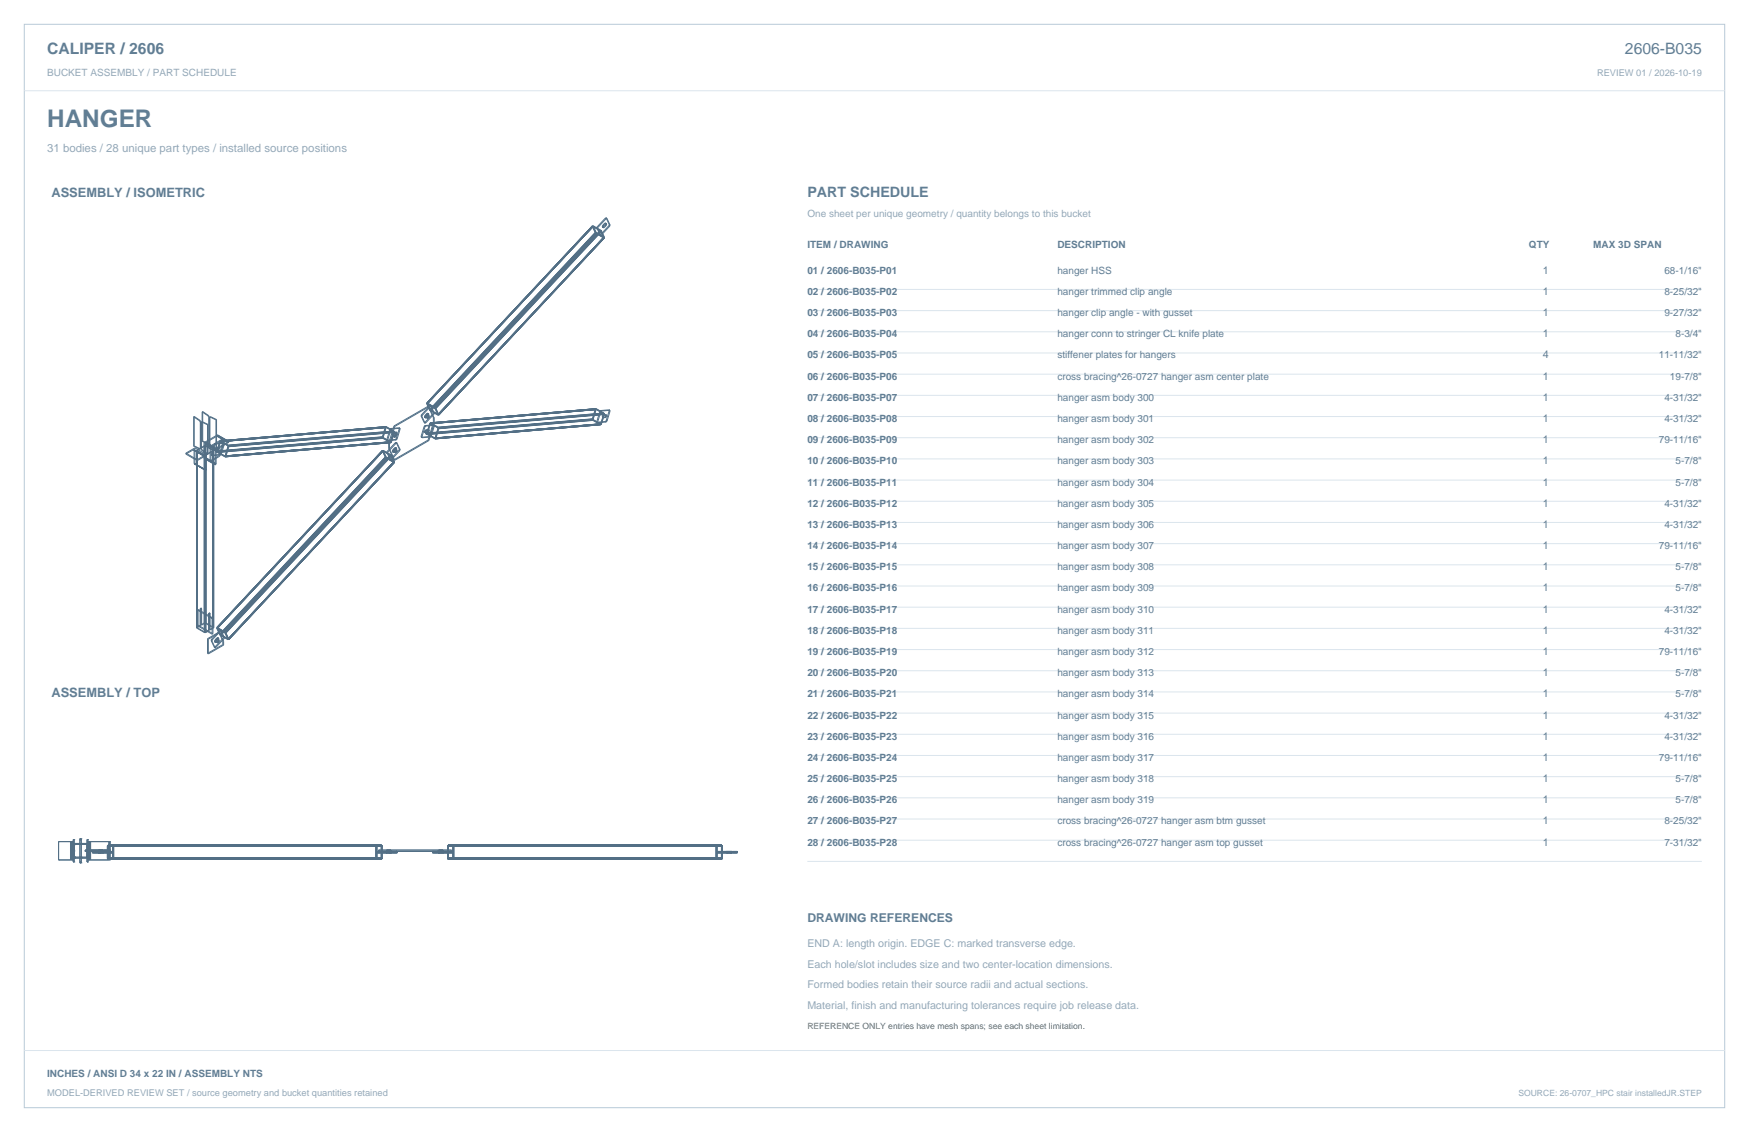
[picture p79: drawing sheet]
<svg xmlns="http://www.w3.org/2000/svg" width="864mm" height="559mm" viewBox="0 0 864 559" stroke-linecap="round" stroke-linejoin="round" font-family="sans-serif">
<defs><g id="words">
<text font-size="12" fill="#617e94" x="23" y="63">HANGER</text>
<g font-size="7.8" fill="#617e94">
<text x="23" y="27">CALIPER / 2606</text>
<text x="802" y="27">2606-B035</text>
</g>
<text font-size="7.1" fill="#617e94" x="399" y="97">PART SCHEDULE</text>
<g font-size="6.3" fill="#617e94">
<text x="25" y="97">ASSEMBLY / ISOMETRIC</text>
<text x="25" y="344">ASSEMBLY / TOP</text>
</g>
<text font-size="6" fill="#617e94" x="399" y="455">DRAWING REFERENCES</text>
<text font-size="5.6" fill="#93a8b9" x="23" y="75">31 bodies / 28 unique part types / installed source positions</text>
<g font-size="5.3" fill="#617e94">
<text x="762" y="135">1</text>
<text x="762" y="146">1</text>
<text x="762" y="156">1</text>
<text x="762" y="166">1</text>
<text x="762" y="177">4</text>
<text x="762" y="187">1</text>
<text x="762" y="198">1</text>
<text x="762" y="208">1</text>
<text x="762" y="219">1</text>
<text x="762" y="229">1</text>
<text x="762" y="240">1</text>
<text x="762" y="250">1</text>
<text x="762" y="261">1</text>
<text x="762" y="271">1</text>
<text x="762" y="282">1</text>
<text x="762" y="292">1</text>
<text x="762" y="302">1</text>
<text x="762" y="313">1</text>
<text x="762" y="323">1</text>
<text x="762" y="334">1</text>
<text x="762" y="344">1</text>
<text x="762" y="355">1</text>
<text x="762" y="365">1</text>
<text x="762" y="376">1</text>
<text x="762" y="386">1</text>
<text x="762" y="397">1</text>
<text x="762" y="407">1</text>
<text x="762" y="417">1</text>
</g>
<g font-size="5.3" fill="#93a8b9">
<text x="399" y="467">END A: length origin. EDGE C: marked transverse edge.</text>
<text x="399" y="478">Each hole/slot includes size and two center-location dimensions.</text>
<text x="399" y="488">Formed bodies retain their source radii and actual sections.</text>
<text x="399" y="498">Material, finish and manufacturing tolerances require job release data.</text>
</g>
<g font-size="4.9" fill="#93a8b9">
<text x="23" y="38">BUCKET ASSEMBLY / PART SCHEDULE</text>
<text x="399" y="107">One sheet per unique geometry / quantity belongs to this bucket</text>
</g>
<g font-size="4.9" fill="#617e94">
<text x="399" y="122">ITEM / DRAWING</text>
<text x="522" y="122">DESCRIPTION</text>
<text x="755" y="122">QTY</text>
<text x="787" y="122">MAX 3D SPAN</text>
<text x="399" y="135">01 / 2606-B035-P01</text>
<text x="522" y="135">hanger HSS</text>
<text x="822" y="135">68-1/16&quot;</text>
<text x="399" y="146">02 / 2606-B035-P02</text>
<text x="522" y="146">hanger trimmed clip angle</text>
<text x="822" y="146">8-25/32&quot;</text>
<text x="399" y="156">03 / 2606-B035-P03</text>
<text x="522" y="156">hanger clip angle - with gusset</text>
<text x="822" y="156">9-27/32&quot;</text>
<text x="399" y="166">04 / 2606-B035-P04</text>
<text x="522" y="166">hanger conn to stringer CL knife plate</text>
<text x="827" y="166">8-3/4&quot;</text>
<text x="399" y="177">05 / 2606-B035-P05</text>
<text x="522" y="177">stiffener plates for hangers</text>
<text x="819" y="177">11-11/32&quot;</text>
<text x="399" y="187">06 / 2606-B035-P06</text>
<text x="522" y="187">cross bracing^26-0727 hanger asm center plate</text>
<text x="825" y="187">19-7/8&quot;</text>
<text x="399" y="198">07 / 2606-B035-P07</text>
<text x="522" y="198">hanger asm body 300</text>
<text x="822" y="198">4-31/32&quot;</text>
<text x="399" y="208">08 / 2606-B035-P08</text>
<text x="522" y="208">hanger asm body 301</text>
<text x="822" y="208">4-31/32&quot;</text>
<text x="399" y="219">09 / 2606-B035-P09</text>
<text x="522" y="219">hanger asm body 302</text>
<text x="819" y="219">79-11/16&quot;</text>
<text x="399" y="229">10 / 2606-B035-P10</text>
<text x="522" y="229">hanger asm body 303</text>
<text x="827" y="229">5-7/8&quot;</text>
<text x="399" y="240">11 / 2606-B035-P11</text>
<text x="522" y="240">hanger asm body 304</text>
<text x="827" y="240">5-7/8&quot;</text>
<text x="399" y="250">12 / 2606-B035-P12</text>
<text x="522" y="250">hanger asm body 305</text>
<text x="822" y="250">4-31/32&quot;</text>
<text x="399" y="261">13 / 2606-B035-P13</text>
<text x="522" y="261">hanger asm body 306</text>
<text x="822" y="261">4-31/32&quot;</text>
<text x="399" y="271">14 / 2606-B035-P14</text>
<text x="522" y="271">hanger asm body 307</text>
<text x="819" y="271">79-11/16&quot;</text>
<text x="399" y="282">15 / 2606-B035-P15</text>
<text x="522" y="282">hanger asm body 308</text>
<text x="827" y="282">5-7/8&quot;</text>
<text x="399" y="292">16 / 2606-B035-P16</text>
<text x="522" y="292">hanger asm body 309</text>
<text x="827" y="292">5-7/8&quot;</text>
<text x="399" y="302">17 / 2606-B035-P17</text>
<text x="522" y="302">hanger asm body 310</text>
<text x="822" y="302">4-31/32&quot;</text>
<text x="399" y="313">18 / 2606-B035-P18</text>
<text x="522" y="313">hanger asm body 311</text>
<text x="822" y="313">4-31/32&quot;</text>
<text x="399" y="323">19 / 2606-B035-P19</text>
<text x="522" y="323">hanger asm body 312</text>
<text x="819" y="323">79-11/16&quot;</text>
<text x="399" y="334">20 / 2606-B035-P20</text>
<text x="522" y="334">hanger asm body 313</text>
<text x="827" y="334">5-7/8&quot;</text>
<text x="399" y="344">21 / 2606-B035-P21</text>
<text x="522" y="344">hanger asm body 314</text>
<text x="827" y="344">5-7/8&quot;</text>
<text x="399" y="355">22 / 2606-B035-P22</text>
<text x="522" y="355">hanger asm body 315</text>
<text x="822" y="355">4-31/32&quot;</text>
<text x="399" y="365">23 / 2606-B035-P23</text>
<text x="522" y="365">hanger asm body 316</text>
<text x="822" y="365">4-31/32&quot;</text>
<text x="399" y="376">24 / 2606-B035-P24</text>
<text x="522" y="376">hanger asm body 317</text>
<text x="819" y="376">79-11/16&quot;</text>
<text x="399" y="386">25 / 2606-B035-P25</text>
<text x="522" y="386">hanger asm body 318</text>
<text x="827" y="386">5-7/8&quot;</text>
<text x="399" y="397">26 / 2606-B035-P26</text>
<text x="522" y="397">hanger asm body 319</text>
<text x="827" y="397">5-7/8&quot;</text>
<text x="399" y="407">27 / 2606-B035-P27</text>
<text x="522" y="407">cross bracing^26-0727 hanger asm btm gusset</text>
<text x="822" y="407">8-25/32&quot;</text>
<text x="399" y="417">28 / 2606-B035-P28</text>
<text x="522" y="417">cross bracing^26-0727 hanger asm top gusset</text>
<text x="822" y="417">7-31/32&quot;</text>
<text x="23" y="532">INCHES / ANSI D 34 x 22 IN / ASSEMBLY NTS</text>
</g>
<g font-size="4.6" fill="#93a8b9">
<text x="789" y="38">REVIEW 01 / 2026-10-19</text>
<text x="23" y="541">MODEL-DERIVED REVIEW SET / source geometry and bucket quantities retained</text>
</g>
<text font-size="4.2" fill="#ad6b22" x="399" y="508">REFERENCE ONLY entries have mesh spans; see each sheet limitation.</text>
<text font-size="4.2" fill="#93a8b9" x="750" y="541">SOURCE: 26-0707_HPC stair installedJR.STEP</text>
</g></defs>
<path d="M12 12h840v535h-840z" fill="none" stroke="#b8cad8" stroke-width=".49"/>
<g fill="none" stroke="#dbe5ed" stroke-width=".49">
<path d="M12 45h840M399 143h441M399 153h441M399 164h441M399 174h441M399 185h441M399 195h441M399 206h441M399 216h441M399 227h441M399 237h441M399 247h441"/>
<path d="M399 258h441M399 268h441M399 279h441M399 289h441M399 300h441M399 310h441M399 321h441M399 331h441M399 342h441M399 352h441M399 362h441M399 373h441"/>
<path d="M399 383h441M399 394h441M399 404h441M399 415h441M399 425h441M12 519h840"/>
</g>
<g fill="none" stroke="#536f85" stroke-width=".49">
<path d="M292 112l2 3M292 112h1M292 112h.1M293 112h.1M293 112l-82 87M293 112l3 2M293 112l1 3M293 112l4 2M294 115l-82 87M294 115h.1M294 115l4 2M294 115l-81 88"/>
<path d="M294 115h1M295 115h.1M295 112v1M295 112l1 4M295 115l-83 88M295 115l3 2M295 113l2 3M296 116h1M296 114l-81 87M296 114h.1M296 114h1M297 114h.1"/>
<path d="M297 114l1 3M297 114l-83 87M297 114l-82 88M297 112h.1M297 112h1M297 111l1 1M297 111v1M298 112h.1M298 111v1M298 111h-1M298 111h.1M298 117h.1"/>
<path d="M298 117v1M298 118h.1M298 117l-81 88M298 118l-81 87M298 117l-82 88M298 110v1M298 110l1 1M299 110l1 1M299 110h-1M299 110h.1M299 108l-4 4M299 108h.1"/>
<path d="M299 111l-1 1M299 111h.1M299 111h-1M299 111h1M299 110v1M299 108h1M299 108l-4 5M299 108l2 3M300 111h-1M300 111h.1M300 108h.1M300 108h-1"/>
<path d="M300 108l1 3M301 112l-5 4M301 112h.1M301 111v1M301 111h.1M301 112l-4 4M211 199l1 3M211 199h.1M211 199l3 7M211 199l3 2M211 199l4 2M96 206v14"/>
<path d="M96 206l3 2M96 206h.1M99 208h.1M99 208v14M99 209l1-1 3 2M99 208v13M100 208l2 2M100 218l3 1M100 203v15M100 203l3 2M100 203h.1M100 218h.1"/>
<path d="M101 219v93M101 219l6 3M101 220v92M101 220h.1M101 219h.1M101 220h1M102 210v14l-2-2M103 205v1M103 210h-1M103 210v14l-3-2M103 205h.1M103 206v13l-3-1"/>
<path d="M103 219l1 1M103 206v13M103 206h.1M104 219h-1M104 219v1M104 220l3 2M104 220h.1M104 206l3 1M104 206h-1l1 13M106 219v1M106 219l-2 5M106 219h.1"/>
<path d="M106 220l-1 5M106 220h.1M106 219h1M106 219h4l-2 6M107 219h-1M107 207v15M107 219h4l-2 6M107 219h.1M107 207h.1M107 215l-6 4M107 215l6 3M107 215h.1"/>
<path d="M109 218l-2 5M109 218h.1M109 218l4 2M110 219v-2l-6 4v7l4-3M113 220h.1M113 218l-6 4M113 218h.1M113 218l-7 4v7M189 216h.1M189 216l-82 7M189 216l4 3M189 216l4 2"/>
<path d="M190 211l-1 5M190 211h.1M191 211l-2 5M191 211h-1M191 211h.1M191 211l-82 7M191 211l3 2M191 211l4 2M191 217v1M192 219h.1M192 219v2M192 219v3"/>
<path d="M193 212h.1M193 212l-2 5M193 219h.1M193 218h.1M193 212l-2 6M193 218v1M193 218l-82 7M193 218l-81 7M194 215h.1M194 215l1 1M194 214v1M194 214h.1"/>
<path d="M194 214h1M194 213h.1M194 215v1M194 215h1M194 213l-1 5M194 213h1M194 216h1M195 216h.1M195 213h.1M195 213l-82 7M195 210v1M195 210l16-9h1l-17 10"/>
<path d="M195 210l-3 9M195 214h-1M195 213l-2 5M195 213v1M195 215h1M195 215h-1M195 214l-1 1M195 215v1M195 214h.1M195 214h1M195 215h.1M195 211l-3 8"/>
<path d="M195 213l1 1M195 219l-4 4M195 219h1M195 217h-4M195 217h1M195 214v1M195 214l-82 7M195 219h.1M195 217h.1M195 214l1 1M195 218v1M195 218l1 1"/>
<path d="M195 218h.1M195 213h1M195 218h1M196 214h-1M196 219l-5 4M196 217l-5 1M196 215h-1M196 218h.1M196 218v1M196 215l-1 1M196 213h.1M196 219h.1"/>
<path d="M196 217h.1M196 214l-1 1M196 214h.1M196 218l1 4M196 216l-1 1M196 216v1M196 213v1M196 215h.1M196 216h.1M196 214v1M196 219l2 3M197 211l1 1"/>
<path d="M197 211l-4 1M197 211h.1M197 212l-1 4M197 211v1M197 212h1M197 212h.1M198 212h.1M198 212l-2 5M208 205h.1M208 216h.1M208 205v1M208 215v1"/>
<path d="M208 215h.1M208 205l1 3M208 216h1M208 205h1M208 206h.1M208 206l2 3M209 216h.1M209 205h-1M209 205h.1M209 208l1 1M209 208v1M209 211l-1 4"/>
<path d="M209 209h.1M209 211h1M209 211h.1M209 209h1M209 210v1M209 210l1 1M210 210h.1M210 210h-1M210 206h.1M210 213h.1M210 206h1M210 213l1 1"/>
<path d="M210 205v1M210 209h.1M210 205h.1M210 205l1 1M210 211l-2 5M210 211h.1M210 212v1M210 208v1M210 213v1M210 212h.1M210 210v1M210 212l1 1"/>
<path d="M210 214h.1M210 214l4 2M210 205h1M210 214l5 3M211 206h-1M211 213h-1M211 204l1 1M211 204l-1 1M211 206h.1M211 213l-1 1M211 205v1M211 214h.1"/>
<path d="M211 213l1 1M211 212v1M211 204h.1M211 205h.1M211 212h.1M211 213h.1M211 214v1M211 212l1 1M211 214l4 2M211 204h1M211 213v1M211 205l1 1"/>
<path d="M211 205l-1 1M211 212h1M211 206h1M211 213h1M211 212h-1M211 204v1M211 217h1M211 217l-16 10M211 205h1M212 205h.1M212 212h-1M212 212h.1"/>
<path d="M212 205l-1 1M212 214h-1M212 204h.1M212 204h-1M212 214h.1M212 206h-1M212 213h-1M212 212v1M212 213h.1M212 206h.1M212 204v1M212 217l-17 10"/>
<path d="M212 213v1M212 205v1M212 202v1M212 202h.1M212 209l-1 5M212 203h.1M212 209h.1M212 200l-4 5M212 215l-4 1M212 200h1M212 200l2 4M212 209h1"/>
<path d="M212 202h1M212 203l4 2M212 209l4 2M213 209h-1M213 202h.1M213 209h.1M213 202h-1M213 202v1M213 202l3 3M213 209l3 2M213 203l4 2M213 200l-4 5"/>
<path d="M213 200l2 4M214 206h.1M214 209h.1M214 209l-3 8M214 206v3M214 204h1M214 204l-4 4M214 209l-2 8M214 201l1 1M214 216h1M215 216h.1M215 204l-5 5"/>
<path d="M215 210h-5M215 210l-2 6h-4M215 202h.1M215 201h.1M215 217h.1M215 202l1 3M215 216h-1M215 201l1 4M215 201v1M215 216v1M215 202l2 3M216 211h.1"/>
<path d="M216 205h.1M216 212l-1 4M216 211v1M216 211l-1 5M216 211h1M217 211h.1M217 205h.1M217 212l-2 4M217 211v1M292 207h.1M292 207l-82 7M292 207h1"/>
<path d="M293 207l-82 7M293 207h.1M293 207v1M293 208l-82 6M293 208l3 2M293 207l4 2M293 207l-83 7M294 202l-82 7M294 202l-2 5M294 202h.1M294 202l-1 5M294 202l4 2"/>
<path d="M295 202h.1M295 202h-1M296 203l-1 5h4M296 203h1M296 210h.1M296 210h1M297 209h.1M297 210h.1M297 203l-2 6 4-1M297 210l-82 7M297 209v1M297 209l-82 7"/>
<path d="M297 206h1M297 206h.1M297 205l1 1M297 205v1M298 205h.1M298 205h-1M298 206h.1M298 205v1M298 204h.1M298 204l-1 5M298 204l-82 7M298 204l-81 7"/>
<path d="M298 205l-1 4M298 204v1M298 204l-82 8M298 206h1M299 206h.1M299 206h-1M299 208h.1M299 205l-82 7M299 205h1M299 205h.1M299 205v1M299 208h1"/>
<path d="M299 205h-1M299 207l1 1M299 207v1M300 205h.1M300 205l-1 1M300 208h-1M300 208h.1M301 202l-5 1M301 202v1M301 202h.1M301 203l-2 4M301 203h.1"/>
<path d="M301 203h-4M301 203l-1 5M92 224l5 3 4-2M92 224h.1M95 222l-3 2M95 222l6 3M96 222l5 3M96 222h-1M96 222h.1M96 220l3 2M96 222v7M96 229h.1"/>
<path d="M96 229l6 3M96 220h.1M96 221v8M96 221l6 3v8M96 221l-4 3M97 222v88M97 222v1M97 223h.1M97 222h.1M97 223l4 2M97 222h1M98 222v88"/>
<path d="M98 222l3 3M99 222h.1M99 221v1M99 222h1M99 221l1 1M100 222h.1M101 226l5 3M101 226h.1M101 226l6 3M101 225h.1M101 220l-4 2M101 220l-3 2"/>
<path d="M101 232h.1M101 220l4 2M102 232h.1M102 220v92M102 225h-1M102 220h.1M102 225h.1M102 220l3 2M104 220l6-3v2l-2 6-4 3zM104 224l1 1M104 224v1M104 224h.1"/>
<path d="M104 225h.1M104 225h1M105 225h.1M105 222v88M105 222l-8 5-5-3M105 222h.1M105 223l-3 2M105 223h.1M105 222v1M106 222l5 3M106 222h.1M106 221l1 1"/>
<path d="M106 221v1M106 222l1 1M106 229h.1M106 221h.1M107 223h.1M107 223l4 2M107 222h-1M107 229h-1M107 221v1M107 221h-1M107 229h.1M107 222h.1"/>
<path d="M107 222v7M107 222v1M107 221v2M107 221h.1M107 222l1 1M107 221l1 1M107 221h1M107 222h1M107 223h1M108 221h-1M108 222h-1M108 223h-1"/>
<path d="M108 221l-1 1M108 222h.1M108 221h.1M108 221v1M108 223h.1M108 222l-1 1M108 225h.1M108 222v1M109 225h-4M111 225h.1M111 225v1M111 226h.1"/>
<path d="M112 225h-1M112 225h.1M112 220h1M112 220h.1M113 220l-2 5M113 221l-1 4M113 220v1M189 222v1M189 223h.1M189 223l1 3M189 222h.1M189 222l-82 88"/>
<path d="M189 223l4 2M189 222l4 3M189 223l-82 87M189 222l2 3M190 226l-81 87M190 226h1M190 226h.1M191 226h.1M191 225l-82 88M191 225v1M191 226l3 2M191 226l-82 87"/>
<path d="M191 223h.1M191 226l-82 88M191 226l4 2M192 221v1M192 221l3 7M192 222l3 5M193 225h.1M193 225l-82 87M193 225l2 3M193 225l-81 87M193 225l-82 88M194 223h.1"/>
<path d="M194 223h1M194 222v1M194 222h.1M194 222l1 1M194 228h.1M194 228h1M194 222h1M195 222h.1M195 222h-1M195 223h-1M195 228h.1M195 228l-82 88"/>
<path d="M195 223h.1M195 221l1 1M195 228l-82 87M195 228l-83 88M195 222v1M195 221l-1 1M195 221h.1M195 223h1M195 221h1M195 222l1 1M195 222l-1 1M195 222h1"/>
<path d="M195 221v1M196 223h-1M196 223h.1M196 221h-1M196 222h.1M196 222l-1 1M196 222v1M196 221h.1M196 221v1M197 222v1M197 222l-4 5-2-4M197 222h.1"/>
<path d="M197 222h1M197 223l-4 4-2-4M198 222h-1M198 222h.1M97 310h.1M97 310l4 2M97 310h1M97 301h.1M98 310l3 2M98 301h.1M98 301l6 4M98 301h-1"/>
<path d="M98 309h-1l8 4M98 309l7 4M98 301v8M98 301l7 4M99 309l-2 1M99 301v8M99 309h.1M99 301h.1M99 300v1M99 300h.1M99 300l1 1M99 308l1 1"/>
<path d="M99 300v8M100 300h.1M100 300v1M100 301v8M101 312h.1M101 307l-2 1M101 307h.1M101 308l-1 1M101 308h.1M101 308l4 2M101 307l4 3M102 312h-1"/>
<path d="M102 312h.1M102 315v8M102 315l6-3-5 4M102 315l1 1M103 316v7M103 311l-2 1M103 311h.1M103 303v8M103 303h.1M103 303h1M103 311l-1 1M103 311h1"/>
<path d="M104 303h-1M104 303h.1M104 303v8M104 316l1 1M104 316h.1M104 316h1M104 316l2 3M104 305h.1M104 305h1M105 315v1M105 315l-1 1M105 305h.1"/>
<path d="M105 305v1M105 316h.1M105 316v1M105 306h.1M105 317l1 3M105 306v7M105 305h-1M105 310l-2 1M105 310h.1M105 313h.1M105 310l-1 1M106 319v1"/>
<path d="M106 319h.1M106 317h1M106 317h.1M106 316l2 1M106 316v1M106 316h.1M106 316h1M106 319l1 1M106 320h.1M106 319h1M107 316l-1 1M107 316h.1"/>
<path d="M107 320h-1M107 316v1M107 317h.1M107 317h-1M107 319v1M107 315v1M107 315h.1M107 315l-1 1M107 315l1 1M107 310h.1M107 310l3 6M107 310l3 7"/>
<path d="M107 310l4 2M107 315h1M107 317h1M107 316h1M108 317h.1M108 317h-1M108 315h-1M108 315l-1 1M108 315h.1M108 316l-1 1M108 316h.1M108 316v1"/>
<path d="M108 315v1M109 313h.1M109 313v1M109 314h.1M109 311l1 4-4 4M109 311h.1M109 311l-4 4M109 314l3 2M109 313l4 3M109 311l-4 5M109 311l2 4-4 4M110 316v1"/>
<path d="M110 318h.1M110 318l-8 5M110 316v2M110 318l-7 5M110 317v1M111 312h.1M111 312v1M111 313h.1M111 313l2 3M111 312h1M111 312l2 3M111 312l2 4"/>
<path d="M112 312h.1M112 316h.1M112 316h1M113 316h.1M113 315h.1M102 323h1M29 415h.1M29 415h7M29 415v10M35 415v10M35 415h.1M36 415v10"/>
<path d="M36 417h.1M36 415h.1M36 414h.1M36 420h.1M36 414v12M36 414h1M36 419h1M36 420h1M37 416h.1M37 416l-1 1M37 417h.1M37 414h.1"/>
<path d="M37 420h.1M37 414v12M37 416h6M37 417h6M39 417h.1M39 416h.1M39 414h.1M39 414v12M39 414h1M39 415h1M40 416v1M40 414h.1"/>
<path d="M40 414v12M40 417h.1M40 416h.1M42 420h.1M42 420h12M43 417h.1M43 416h.1M43 414h.1M43 420h.1M43 414v12M43 419h.1M43 416v1"/>
<path d="M43 415h.1M43 415h11M44 415v10M44 415h.1M44 420h.1M45 415v10M49 420v1M50 420h.1M50 420v1M51 420v1M53 418h136M53 418v6"/>
<path d="M53 418h.1M53 417h136M53 417v1M53 417h.1M53 417h135M54 417h-1M54 417h134M54 417v1M54 417h.1M54 418h.1M54 415v10M54 415h.1"/>
<path d="M54 420h.1M55 417h.1M55 417h1M56 417h.1M56 417v1M56 418h.1M56 418v6M56 417v7M186 417v7M186 418v6M186 418h.1M186 417h.1"/>
<path d="M186 417v1M187 420h.1M187 420h36M188 417h.1M188 417v1M188 418v6M188 418h.1M189 417h.1M189 417v1M189 418h.1M189 418v6M191 420v1"/>
<path d="M192 420v1M192 420h.1M193 420v1M217 420v1M218 420h.1M218 420v1M219 420v1M221 418h136M221 418v6M221 418h.1M221 417h136M221 417v1"/>
<path d="M221 417h.1M221 417v7M221 417h135M222 417v1M222 417h-1M223 420h.1M223 417h.1M223 417l1 1M224 418h.1M224 418v6M224 417v1M224 417h.1"/>
<path d="M354 417v7M354 417h.1M354 418v6M354 418h.1M354 417v1M356 417h.1M356 417v1M356 418h.1M356 418v6M356 417v7M357 417h.1M357 417v1"/>
<path d="M357 418h.1M357 418v6M29 425h.1M29 425h7M35 425h.1M36 425h.1M36 426h.1M36 426h1M36 421h1M36 423h.1M36 423l1 1M37 426h.1"/>
<path d="M37 423h.1M37 424h.1M37 424h6M37 423h6M39 424h.1M39 423h.1M39 426h.1M39 426h1M39 425h1M40 423v1M40 426h.1M40 424h.1"/>
<path d="M40 423h.1M42 420h14v1h-10v-1M43 424h.1M43 423h.1M43 426h.1M43 421h.1M43 423v1M43 425h.1M43 425h11M44 425h.1M46 420v1M48 420v1"/>
<path d="M53 420v1M53 424h136M53 424h.1M53 424h135M53 424h1M54 424h.1M54 425h.1M55 424h.1M56 424h-1M56 424h.1M186 424h.1M188 424h.1"/>
<path d="M189 424h.1M194 420v1M196 420v1M196 420v1h-10v-1h38M214 420v1h10M214 420v1M216 420v1M221 420v1M221 424h136M221 424h.1M221 424h135M221 424h1"/>
<path d="M222 424h.1M223 424h.1M224 424h-1M224 424h.1M354 424h.1M354 420h10v1h-10zM356 424h.1M357 424h.1M357 420v1M359 420v1M360 420v1M361 420v1"/>
<path d="M362 420v1M364 420v1"/>
</g>
<use href="#words"/>
</svg>
